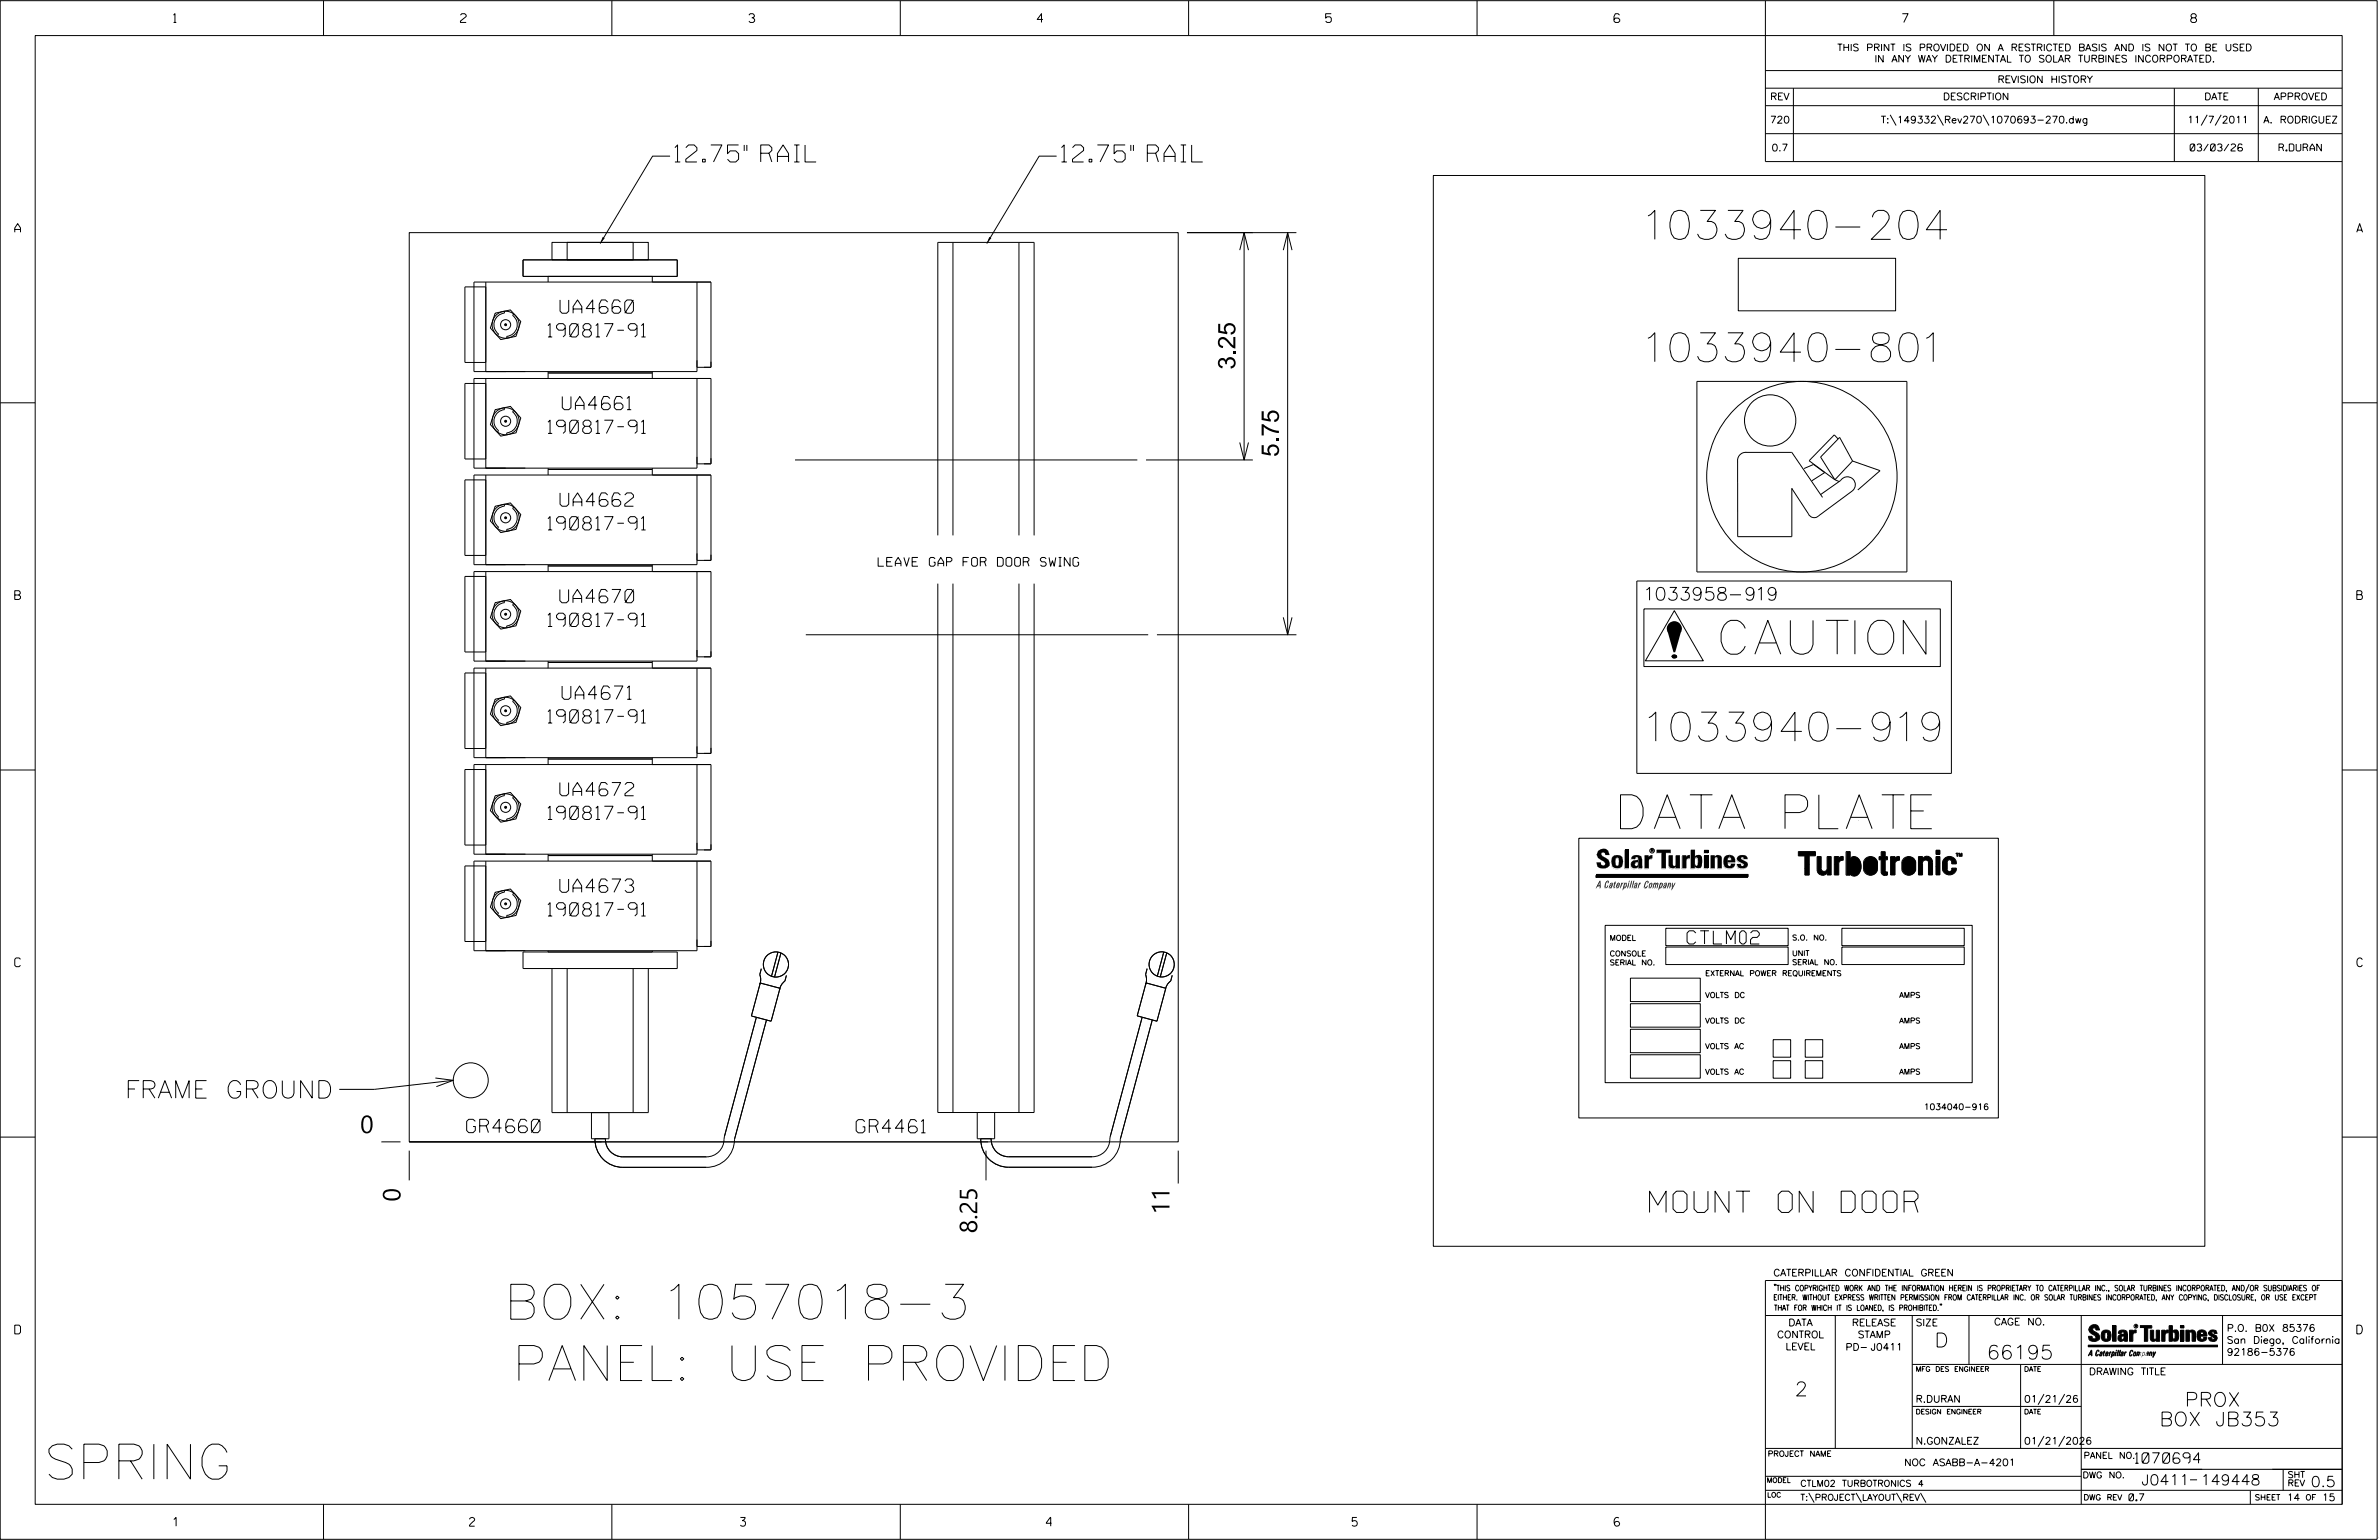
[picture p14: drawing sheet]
<svg xmlns="http://www.w3.org/2000/svg" width="864mm" height="559mm" viewBox="0 0 864 559" stroke-linecap="round" stroke-linejoin="round" font-family="sans-serif">
<defs><g id="words">
<g font-size="12.7">
<text x="183" y="478.7">BOX: 1057018-3</text>
<text x="186" y="500.9">PANEL: USE PROVIDED</text>
<text x="16" y="536.7">SPRING</text>
</g>
<g font-size="12.3">
<text x="624.8" y="237.4">CAUTION</text>
<text x="588.3" y="300.7">DATA PLATE</text>
</g>
<g font-size="10.5">
<text x="598.2" y="86.9">1033940-204</text>
<text x="598.2" y="131.3">1033940-801</text>
<text x="598.6" y="268.9">1033940-919</text>
</g>
<text font-size="7.7" x="598.8" y="439.9">MOUNT ON DOOR</text>
<g font-size="6.3">
<text x="448.5" y="134.1" transform="rotate(-90 448.5 134.1)">3.25</text>
<text x="464.3" y="165.8" transform="rotate(-90 464.3 165.8)">5.75</text>
<text x="45.4" y="398.5">FRAME GROUND</text>
<text x="130.7" y="411.2">0</text>
<text x="145.4" y="436" transform="rotate(-90 145.4 436)">0</text>
<text x="424.5" y="440.7" transform="rotate(-90 424.5 440.7)">11</text>
<text x="354.7" y="447.5" transform="rotate(-90 354.7 447.5)">8.25</text>
</g>
<g font-size="6.2">
<text x="245" y="58.8">12.75&quot; RAIL</text>
<text x="385.3" y="58.8">12.75&quot; RAIL</text>
</g>
<g font-size="5.1">
<text x="702.3" y="488.8">D</text>
<text x="721.2" y="493.2">66195</text>
<text x="651.5" y="506.5">2</text>
<text x="793.1" y="510.3">PROX</text>
<text x="781.2" y="517.4">BOX JB353</text>
</g>
<g font-size="4.8">
<text x="203.3" y="113.7">UA4660</text>
<text x="198.9" y="122.3">190817-91</text>
<text x="204.1" y="148.7">UA4661</text>
<text x="198.9" y="157.3">190817-91</text>
<text x="203.3" y="183.7">UA4662</text>
<text x="198.9" y="192.3">190817-91</text>
<text x="203.2" y="218.7">UA4670</text>
<text x="198.9" y="227.3">190817-91</text>
<text x="204.1" y="253.7">UA4671</text>
<text x="198.9" y="262.3">190817-91</text>
<text x="203.2" y="288.8">UA4672</text>
<text x="198.9" y="297.4">190817-91</text>
<text x="203.2" y="323.8">UA4673</text>
<text x="198.9" y="332.4">190817-91</text>
<text x="612.4" y="342.5">CTLM02</text>
<text x="169.4" y="411">GR4660</text>
<text x="310.8" y="411.1">GR4461</text>
</g>
<text font-size="4.7" x="597.7" y="217.8">1033958-919</text>
<g font-size="3.8">
<text x="775.1" y="531">1070694</text>
<text x="777.4" y="538.9">J0411</text>
<text x="798.8" y="538.9">149448</text>
<text x="838.8" y="539.5">0.5</text>
</g>
<g font-size="3.2">
<text x="63" y="8.2">1</text>
<text x="167.2" y="8.2">2</text>
<text x="271.8" y="8.2">3</text>
<text x="376.5" y="8.2">4</text>
<text x="481.2" y="8.2">5</text>
<text x="690.6" y="8.2">7</text>
<text x="795.3" y="8.2">8</text>
<text x="5.4" y="84.3">A</text>
<text x="855.5" y="84.3">A</text>
<text x="318.8" y="205.5">LEAVE GAP FOR DOOR SWING</text>
<text x="5.4" y="217.5">B</text>
<text x="855.6" y="217.5">B</text>
<text x="5.4" y="350.8">C</text>
<text x="855.6" y="350.8">C</text>
<text x="5.4" y="484">D</text>
<text x="855.6" y="484">D</text>
<text x="62.8" y="553.8">1</text>
<text x="170.4" y="553.8">2</text>
<text x="268.8" y="553.8">3</text>
<text x="379.8" y="553.8">4</text>
<text x="490.8" y="553.8">5</text>
<text x="585.9" y="553.8">6</text>
</g>
<g font-size="2.5">
<text x="666.9" y="18.5">THIS PRINT IS PROVIDED ON A RESTRICTED BASIS AND IS NOT TO BE USED</text>
<text x="680.5" y="22.6">IN ANY WAY DETRIMENTAL TO SOLAR TURBINES INCORPORATED.</text>
<text x="725.1" y="30">REVISION HISTORY</text>
<text x="642.6" y="36.3">REV</text>
<text x="705.3" y="36.3">DESCRIPTION</text>
<text x="800.2" y="36.3">DATE</text>
<text x="825.4" y="36.3">APPROVED</text>
<text x="642.5" y="44.7">720</text>
<text x="682.8" y="44.7">T:\149332\Rev270\1070693-270.dwg</text>
<text x="794" y="44.7">11/7/2011</text>
<text x="821.6" y="44.7">A. RODRIGUEZ</text>
<text x="643.1" y="54.8">0.7</text>
<text x="795.1" y="54.8">03/03/26</text>
<text x="827.3" y="54.8">R.DURAN</text>
<text x="643.8" y="463">CATERPILLAR CONFIDENTIAL GREEN</text>
<text x="645.1" y="485.5">CONTROL</text>
<text x="649.2" y="481.1">DATA</text>
<text x="672.3" y="481.1">RELEASE</text>
<text x="674.4" y="485.5">STAMP</text>
<text x="695.4" y="481.1">SIZE</text>
<text x="723.8" y="480.8">CAGE NO.</text>
<text x="808.4" y="483.1">P.O. B0X 85376</text>
<text x="648.2" y="489.8">LEVEL</text>
<text x="669.9" y="490">PD- J0411</text>
<text x="808.4" y="487.5">San Diego, California</text>
<text x="808.4" y="491.8">92186-5376</text>
<text x="758.3" y="498.9">DRAWING TITLE</text>
<text x="695.4" y="508.9">R.DURAN</text>
<text x="734.8" y="508.9">01/21/26</text>
<text x="695.4" y="524.1">N.GONZALEZ</text>
<text x="734.8" y="524.1">01/21/2026</text>
<text x="691.2" y="531.9">NOC ASABB-A-4201</text>
<text x="772.8" y="544.6">0.7</text>
<text x="830.2" y="544.6">14</text>
<text x="842.9" y="544.6">15</text>
</g>
<g font-size="2.3">
<text x="756.4" y="529.2">PANEL NO.</text>
<text x="653.5" y="539.4">CTLM02 TURBOTRONICS 4</text>
<text x="756" y="536.3">DWG NO.</text>
<text x="830.4" y="539.3">REV</text>
<text x="830.4" y="536.2">SHT</text>
<text x="653.5" y="544.5">T:\PROJECT\LAYOUT\REV\</text>
</g>
<text font-size="2.2" x="698.3" y="402.7">1034040-916</text>
<g font-size="2">
<text x="643.8" y="468.4">&quot;THIS COPYRIGHTED WORK AND THE INFORMATION HEREIN IS PROPRIETARY TO CATERPILLAR INC., SOLAR TURBINES INCORPORATED, AND/OR SUBSIDIARIES OF</text>
<text x="643.8" y="471.8">EITHER. WITHOUT EXPRESS WRITTEN PERMISSION FROM CATERPILLAR INC. OR SOLAR TURBINES INCORPORATED, ANY COPYING, DISCLOSURE, OR USE EXCEPT</text>
<text x="644" y="475.6">THAT FOR WHICH IT IS LOANED, IS PROHIBITED.&quot;</text>
<text x="641.7" y="528.5">PROJECT NAME</text>
<text x="756.3" y="544.3">DWG REV</text>
<text x="818.5" y="544.3">SHEET</text>
<text x="836.9" y="544.3">OF</text>
</g>
<g font-size="1.9">
<text x="584.3" y="341.3">MODEL</text>
<text x="650.5" y="341.2">S.O. NO.</text>
<text x="584.3" y="347">CONSOLE</text>
<text x="650.5" y="346.8">UNIT</text>
<text x="584.3" y="350.2">SERIAL NO.</text>
<text x="650.5" y="350.1">SERIAL NO.</text>
<text x="619" y="354.1">EXTERNAL POWER REQUIREMENTS</text>
<text x="619" y="362">VOLTS DC</text>
<text x="689.4" y="362">AMPS</text>
<text x="619" y="371.3">VOLTS DC</text>
<text x="689.4" y="371.3">AMPS</text>
<text x="619" y="380.6">VOLTS AC</text>
<text x="689.4" y="380.6">AMPS</text>
<text x="619" y="389.8">VOLTS AC</text>
<text x="689.4" y="389.8">AMPS</text>
</g>
<g font-size="1.8">
<text x="695.4" y="497.6">MFG DES ENGINEER</text>
<text x="734.8" y="497.6">DATE</text>
<text x="695.4" y="513.1">DESIGN ENGINEER</text>
<text x="734.8" y="513.1">DATE</text>
<text x="641.3" y="538">MODEL</text>
<text x="641.5" y="543.3">LOC</text>
</g>
<text font-size="1" x="599.2" y="309.1">R</text>
<text font-size=".9" x="775.1" y="481.7">R</text>
</g></defs>
<g fill="none" stroke="#000" stroke-width=".36">
<path d="M.1 .2h862.8v558.4h-862.8zM12.8 12.9h837.4v533h-837.4zM117.4 .2v12.7M222.1 .2v12.7M326.8 .2v12.7M431.5 .2v12.7M536.2 .2v12.7M587.9 5.5l-.5-.5h-1l-.5 1v1.7l.5 .4h1l.6-.4v-.6l-.6-.5h-1l-.5 .5M640.9 .2v58.4h209.3M745.6 .2v12.7M640.9 25.6h209.3M640.9 32h209.3"/>
<path d="M640.9 38.3h209.3M651 32v26.6M789.3 32v26.6M819.8 32v26.6M243.2 56.7h-6.3l-19 31.7M383.6 56.7h-6.4l-19 31.7M640.9 48.5h209.3M686.2 41.7l2.1 3.8M703.3 41.7l2.2 3.8M719.9 41.7l2.1 3.8M801.2 41.7l-2.2 3.8M806.3 41.7l-2.2 3.8"/>
<path d="M520.3 63.7h280.1v388.5h-280.1zM148.6 84.4h279.1v329.9h-279.1zM189.9 94.3h56v6h-56zM200.4 87.9h34.9v6.4h-34.9zM205.9 87.9h23.9v6.4h-23.9zM345.9 87.9v106.4M369.9 87.9v106.4M430.9 84.4h39.7M450 90.8l1.6-6.4 1.6 6.4M451.6 84.4v82.5M465.8 90.8l1.6-6.4 1.6 6.4M467.4 84.4v145.9"/>
<path d="M631 93.7h57.1v19.1h-57.1zM176.4 104.1h-7.6v27.4h7.6M176.4 102.3v32.5M179.7 113.6l5.6-1.1 3.8 4.2-1.8 5.3-5.5 1.2-3.8-4.2zM183.1 113v.6a4.3 4.3 0 0 0-3.6 3.1 4.3 4.3 0 0 0 1.5 4.5l-.4 .5M186.5 113.9l-.4 .5a4.3 4.3 0 0 1 1.5 4.6 4.3 4.3 0 0 1-3.7 3.1l.1 .6M199 100.3v2M236.8 100.3v2M253 102.3v32.5h-81v-32.5h86.1v31h-5.1M176.4 139.1h-7.6v27.4h7.6M176.4 137.3v32.6M199 134.8v2.5"/>
<path d="M199 135.3h37.8M236.8 134.8v2.5M253 137.3v32.6h-81v-32.6h86.1v31h-5.1M616 138.4h76.2v69.1h-76.2zM.1 146.2h12.7M179.7 148.7l5.6-1.2 3.8 4.2-1.8 5.4-5.5 1.2-3.8-4.2zM183.1 148v.6a4.3 4.3 0 0 0-3.6 3.1 4.3 4.3 0 0 0 1.5 4.5l-.4 .6M186.5 148.9l-.4 .6a4.3 4.3 0 0 1 1.5 4.5 4.3 4.3 0 0 1-3.7 3.1l.1 .6M667.2 159.3l-1.3-1.5-9.2 9.4 9.4 6.9M850.2 146.2h12.7M176.4 174.1h-7.6v27.4h7.6M176.4 172.4v32.5"/>
<path d="M199 169.9v2.5M199 170.4h37.8M236.8 169.9v2.5M253 172.4v32.5h-81v-32.5h86.1v30.9h-5.1M288.6 166.9h124.3M416 166.9h38.8M450 160.5l1.6 6.4 1.6-6.4M630.8 167.6v27.1h19.7l-.1-17.5 6.1 9.3a2.28 2.28 0 0 0 3.6 .7l12.3-9a2.87 2.87 0 0 0 .2-4.4 2.87 2.87 0 0 0-4.4 .5l-7.3 5.2M633.7 164.1h16.8l11.1 16.4M633.9 164.1a2.98 2.98 0 0 0-3.1 3.6M654.9 170l3.5-1.5 4 3-4.7 2.9M666.1 174.1l1.5 .6"/>
<path d="M672.5 167.3l-6.4 6.8M672.5 167.3l-4.7-8.6-6.9 7.1 5.2 8.3M672.5 167.3l10 3.5-8.1 7M179.7 183.7l5.6-1.2 3.8 4.2-1.8 5.4-5.5 1.2-3.8-4.2zM183.1 183v.7a4.3 4.3 0 0 0-3.6 3 4.3 4.3 0 0 0 1.5 4.6l-.4 .5M186.5 184l-.4 .5a4.2 4.2 0 0 1 1.5 4.5 4.2 4.2 0 0 1-3.7 3.1l.1 .7M340.4 194.3v-106.4h35v106.4M176.4 209.2h-7.6v27.4h7.6M176.4 207.4v32.5M179.7 218.7l5.6-1.2 3.8 4.2-1.8 5.4-5.5 1.2-3.8-4.2zM183.1 218v.7a4.2 4.2 0 0 0-3.6 3 4.2 4.2 0 0 0 1.5 4.6l-.4 .5M186.5 219l-.4 .5a4.2 4.2 0 0 1 1.5 4.6 4.2 4.2 0 0 1-3.7 3l.1 .7"/>
<path d="M199 204.9v2.5M199 205.4h37.8M236.8 204.9v2.5M253 207.4v32.5h-81v-32.5h86.1v30.9h-5.1M340.4 211.8v191.9h35v-191.9M345.9 211.8v191.9M369.9 211.8v191.9M594.2 210.8h114.2v69.8h-114.2zM199 239.9v2.5M236.8 239.9v2.5M292.5 230.3h124.3M420 230.3h50.6"/>
<path d="M465.8 224l1.6 6.3 1.6-6.3M596.8 220.9h107.6v21h-107.6zM606.9 237.9l.2 .2M607 238.2l.2 .3M607.1 238.5l.2 .3M607.2 237.7l.1 .2M607.2 237.9l.2 .3M607.3 238.3l.3 .3M607.4 237.6l-.6 .6M607.4 237.7l.3 .3M607.5 237.6l.1 .1M607.5 238.1l.3 .3"/>
<path d="M607.6 238.4l.3 .3M607.7 238.8l.1 .1M607.7 237.8l.3 .3M607.8 221.6l10.5 18.2h-21zM607.8 238.2l.3 .3M607.9 237.8l-.2-.2-.9 .7M608.1 237.9l.3 .3M608.1 237.6l-1 1M608.2 238.3l.3 .3M608.2 237.9l-.2-.3-1 .9M608.3 237.6l-1.1 1.1M608.3 238.7h.1"/>
<path d="M608.3 237.7l.3 .3M608.4 238.1l.3 .3M608.4 237.7l-1 1.1M608.5 238.4l.1 .1M608.6 237.8l-1 1-.2-.1M608.7 237.9l-1 1M608.7 238.2h.1M608.8 238.3l-.6 .5-.2-.3M608.8 238.1l-.8 .7M609.6 228.7l-3.4 2.2M176.4 244.2h-7.6v27.4h7.6M176.4 242.4v32.5"/>
<path d="M179.7 253.7l5.6-1.2 3.8 4.2-1.8 5.4-5.5 1.2-3.8-4.2zM183.1 253v.7a4.3 4.3 0 0 0-3.6 3.1 4.3 4.3 0 0 0 1.5 4.5l-.4 .5M186.5 254l-.4 .5a4.3 4.3 0 0 1 1.5 4.6 4.3 4.3 0 0 1-3.7 3l.1 .7M199 240.4h37.8M253 242.4v32.5h-81v-32.5h86.1v31h-5.1M.1 279.4h12.7M176.4 279.2h-7.6v27.4h7.6M176.4 277.4v32.6M199 274.9v2.5M199 275.4h37.8M236.8 274.9v2.5M253 277.4v32.6h-81v-32.6h86.1v31h-5.1"/>
<path d="M850.2 279.4h12.7M179.7 288.7l5.6-1.2 3.8 4.2-1.8 5.4-5.5 1.2-3.8-4.2zM183.1 288.1v.6a4.3 4.3 0 0 0-3.6 3.1 4.3 4.3 0 0 0 1.5 4.5l-.4 .6M186.5 289l-.4 .6a4.3 4.3 0 0 1 1.5 4.5 4.3 4.3 0 0 1-3.7 3.1l.1 .6M176.4 314.2h-7.6v27.4h7.6M176.4 312.5v32.5M199 310v2.5M199 310.4h37.8M236.8 310v2.5M253 312.5v32.5h-81v-32.5h86.1v30.9h-5.1M573.1 304.2h152.3v101.5h-152.3zM579.4 317.6h55v.8h-55z"/>
<path d="M579.5 317.3h55.1v.8h-55.1zM652.8 309h6.2v1.6h-2.2v6.9h-1.6v-6.9h-2.4zM656.8 313.7l-1.6 1.5M659.6 310.8h1.5v4.3a1.09 1.09 0 0 0 1.2 1.1 1.09 1.09 0 0 0 1-1.3v-4.1h1.4v6.7h-1.4v-1a1.92 1.92 0 0 1-2.3 1 1.92 1.92 0 0 1-1.4-2zM665.9 310.8h1.6v.6l.5-.5 1.1-.1v1.4h-.8l-.8 .9v4.4h-1.6zM669 310.8l-3.1 3.1M670.1 309h1.5v2.8a1.94 1.94 0 0 1 2.1-.9 1.94 1.94 0 0 1 1.5 1.6 4 4 0 0 1-1.7 5.4l-1.3-.2-.6-.6v.5h-1.5zM672.2 312.6a1.21 1.21 0 0 1 1.5 0 1.21 1.21 0 0 1 .4 1.4 1.82 1.82 0 0 1-1.4 2.5 2.79 2.79 0 0 1-.5-3.9zM677.1 311.6a2.61 2.61 0 0 1 4.4 1.1v2.9a2.6 2.6 0 0 1-2.5 2 2.6 2.6 0 0 1-2.5-2v-2.9zM678.5 312.2l.8-.2 .5 .4v3.2a.81 .81 0 0 1-.8 .8 .81 .81 0 0 1-.8-.8v-2.9zM679.8 315.6h.1M682.9 309h1.5v1.8h.8v1.2h-.8v4l.2 .4h.6v1.1a1.52 1.52 0 0 1-2.3-1.2v-4.3h-.8v-1.2h.8z"/>
<path d="M686.3 310.8h1.6v.6l.9-.6h.7v1.4l-1.1 .3-.5 .6v4.4h-1.6zM691 311.6a2.63 2.63 0 0 1 4.4 1.1v2.9a2.6 2.6 0 0 1-2.5 2 2.6 2.6 0 0 1-2.5-2v-2.9zM693.7 312.7a.79 .79 0 0 0-.8-.7 .79 .79 0 0 0-.8 .7v2.9a.79 .79 0 0 0 .8 .8 .79 .79 0 0 0 .8-.8M693.7 315.6h.1M693.7 312.7v.1M693.7 312.8v2.8M696.4 310.8h1.5v.9a1.93 1.93 0 0 1 2.3-.9 1.93 1.93 0 0 1 1.3 2.1v4.6h-1.4v-4.7a1.13 1.13 0 0 0-1.4-.7 1.13 1.13 0 0 0-.8 1.3v4.1h-1.5zM701.5 312.8h.1M702.8 310.8h1.4v6.7h-1.4zM702.8 308.5h1.4v1.5h-1.4zM704.2 313.1l-1.4 1.4M705.2 315.7h.1"/>
<path d="M705.8 311.6a2.53 2.53 0 0 1 2.8-.6 2.53 2.53 0 0 1 1.6 2.5h-1.7v-.7a.81 .81 0 0 0-.8-.8 .81 .81 0 0 0-.8 .8v2.7a.81 .81 0 0 0 .8 .8 .81 .81 0 0 0 .8-.8v-.5h1.7a2.56 2.56 0 0 1-2.2 2.5 2.56 2.56 0 0 1-2.8-1.8v-3zM707.3 317.5h.1M707.7 317.5h.1M708.5 315.6h.1M710 309.6h1v.2h-.4v1h-.2v-1h-.4zM711.1 309.6h.3l.3 .9 .2-.9h.4v1.2h-.3v-1l-.2 1h-.2l-.3-1v1h-.2zM179.7 323.8l5.6-1.2 3.8 4.2-1.8 5.4-5.5 1.1-3.8-4.2zM183.1 323.1v.6a4.2 4.2 0 0 0-3.6 3.1 4.2 4.2 0 0 0 1.5 4.5l-.4 .6M186.5 324.1l-.4 .5a4.2 4.2 0 0 1 1.5 4.5 4.2 4.2 0 0 1-3.7 3.1l.1 .6M582.7 335.8h133.2v57.1h-133.2zM604.7 336.8h44.4v6.3h-44.4zM668.6 336.8h44.4v6.3h-44.4z"/>
<path d="M189.9 345.4h56v6h-56zM199 345v.4M200.4 351.4v52.3h34.9v-52.3M205.9 351.4v52.3M229.8 351.4v52.3M236.8 345v.4M276 356.7l7.1 1.9-3.2 12-7.1-1.9zM276.4 351.5l-.6 2.2 .4 1.7-.4 1.8M282.4 345.5l-2.3 8.7M283.5 345.8l-2.3 8.7M285.5 353.9l-.6 2.1-1.2 1.4-.7 1.7M416 356.7l7.2 1.9-3.2 12-7.2-2z"/>
<path d="M416.4 351.5l-.5 2.1 .3 1.8-.3 1.8M422.5 345.5l-2.4 8.7M423.5 345.8l-2.3 8.7M425.5 353.9l-.5 2.1-1.3 1.3-.6 1.8M591.9 354.9h25.3v8.5h-25.3zM604.7 343.6h44.4v6.4h-44.4zM668.6 343.6h44.4v6.4h-44.4zM274.6 369.1l-11.6 43.3a6.7 6.7 0 0 1-6.5 7.4h-30.4a6.3 6.3 0 0 1-6.3-6.6M278.2 370.1l-11.6 43.3a10.1 10.1 0 0 1-10.1 10.2h-30.4a10.1 10.1 0 0 1-10.1-10.4M414.6 369.1l-11.6 43.3a6.7 6.7 0 0 1-6.5 7.3h-30.4a6.3 6.3 0 0 1-6.3-6.5M418.3 370.1l-11.6 43.3a10.1 10.1 0 0 1-10.2 10.1h-30.4a10.1 10.1 0 0 1-10.1-10.3M591.9 373.5h25.3v8.5h-25.3z"/>
<path d="M591.9 364.2h25.3v8.5h-25.3zM643.7 377.3h6.3v6.3h-6.3zM655.3 377.3h6.4v6.3h-6.4zM158 391.2l6.5 .8-6.1 2.3M164.5 392l-28.6 3.3h-12.7M591.9 382.7h25.3v8.5h-25.3zM643.7 384.9h6.3v6.3h-6.3zM655.3 384.9h6.4v6.3h-6.4zM.1 412.6h12.7M138.4 414.3h7M148.6 414.3h210.1M148.6 417.5v10.8"/>
<path d="M214.7 403.7v9.5h6.4v-9.5M354.8 403.7v9.5h6.3v-9.5M357.9 417.5v10.8M427.7 417.5v11.9M850.2 412.6h12.7M640.9 477.3h209.3M644.2 466.1l-.1 .4M644.7 466.1l-.2 .4M666.2 477.3v48.3M694.2 477.3v48.3M704.4 473.3l-.1 .4M704.8 473.3l-.1 .4"/>
<path d="M714.8 477.3v17.8M755.5 477.3v68.6M806.8 477.3v17.8M816.5 466l-1.4 3.1M850.2 464.6h-209.3v94M850.2 464.8v81.1M694.2 495.1h156M733.5 495.1v30.5M758.6 481.4a2.02 2.02 0 0 1 3.1-.1l.5 1.3h-1.3l-.2-.6-.4-.2-.6 .1-.1 .4 .4 .7a2.46 2.46 0 0 1 2.2 2.9 2.83 2.83 0 0 1-3.8 .3l-.3-1.3h1.3l.2 .7 .6 .3 .5-.2 .2-.5-.4-.6-1.9-1.2-.4-.9zM759.2 491.3h-.7l.7-1.2v1.9h.2l-.1-2.1-1.3 2.1 .5-.5h.7M761.3 490l.3-.2 .4 .3-.1 .3-.3-.4-.4 .3-.3 1.6h.4l.4-.5-.3 .6-.4 .1-.3-.4zM762.6 490.6l.5-.1-.1 1.4h-.9a.74 .74 0 0 1 .9-.8l-.3 .7-.5 .1 .2-.5 .6-.2v-.5l-.7 .2z"/>
<path d="M763 483.2a2.17 2.17 0 0 1 3.1 0l.3 1.4-.3 1.5a2.17 2.17 0 0 1-3.1 0l-.3-1.5zM763.6 490.5l.4-.4 .2 .6h-.3l-.3 .9 .2 .4-.3-.1zM764.1 483.7l.5-.4 .4 .3v2.2l-.4 .2-.5-.2zM764.6 491.1l.6 .2v-.7l-.4-.1-.4 .6-.1 .8h.6M764.6 491.1l-.1 .8h.4M764.6 482.6v.8M764.8 490.7l.4 .1v.3h-.6zM765 491.5l-.1 .4zM766 490.5l-.5 1.5zM766 490.8l.4-.3-.4 .4M766.9 481h1.3v5.7h-1.3zM767 490.8l.5 .1-.3 .8-.4 .2z"/>
<path d="M767.3 490.5h-.5l-.5 2M767.3 490.5a.8 .8 0 0 1 .2 1 .8 .8 0 0 1-.9 .4l-.1 .6M767.3 490.5l-.1 .2M768.1 490.5l-.4 1.5zM768.2 489.9h.3l-.1 .2h-.2zM769 489.9l-.5 2.1zM769.7 489.9l-.6 2.1zM770.1 491.4l.5-.3-.5 .8zM770.4 491.9h.1M770.6 491.1l.1-.4-.7 .2 .1-.3 .6-.1 .2 .3-.5 1.1M770.6 491.1a.74 .74 0 0 0-.8 .8h.6M771 484.8h-.7l-.3 .6 .4 .7 .5-.3 .1-2.4h-.8l-.1 .4h-1.2a1.71 1.71 0 0 1 1.8-1.3 1.71 1.71 0 0 1 1.6 1.4v2.8h-1.1l-.1-.6"/>
<path d="M771 484.2l-1.5 .1a1.41 1.41 0 0 0 0 2.4l.5 .1 1.1-.7M771.2 486.1h-.1M771.4 490.5l.1 .3 .4-.3-.9 1.5zM771.5 490.8h.1M773 482.7h1.2v.5l.5-.5 .7-.1v1h-.6l-.5 .4-.1 2.7h-1.2zM773.3 490.3l.6-.4 .4 .2-.1 .4-.3-.4a1.28 1.28 0 0 0-.5 1.8l.6-.4-.1 .4-.8 .1zM774.7 490.8l.5-.3a.88 .88 0 0 1 .2 .9 .88 .88 0 0 1-.7 .7l-.2-.2zM774.8 490.9h.5l-.3 1h-.3l-.2-.2zM775.2 490.5l-.1 .2M776.8 481h4.3v.9h-1.5v4.8h-1.3M776.8 490.6l-.8 .2v-.3l-.4 1.5 .8-1.3v1.3l.3-1.2M779.3 491.1h.4"/>
<path d="M779.6 490.5h.3l-.3 1.4M779.6 490.7h.2l-.1 .4M779.7 491.1l-.1 .4M779.7 491.1l-.4 .2M780.1 492l.4-1.5 .1 .3 .3-.3 .3 .2-.3 1.3v-1.3l-.7 1.3M780.6 482.7h1.2v2.7l.1 .4 .4 .3 .4-.7v-2.7h1.2l.1 4h-1.3v-.5l-1.1 .6-.7-.3-.3-.7zM781.6 492.5l1-2-.8 1.3-.2-1.3-.2 2M784.7 482.7h1.2v.5l.5-.5 .7-.1v1h-.5l-.6 .4-.1 2.7h-1.2zM787.4 481h1.2v2a1.4 1.4 0 0 1 2.2 .2l.1 1.4-.4 1.9-1.5 .1-.4-.5v-1l.5 .9 .5-.3v-2.1l-.5-.4-.5 .7v2.8h-1.2zM791.5 482.7h1.3v4h-1.3zM791.5 481h1.3v.9h-1.3zM793.5 482.7h1.3v.4l.7-.5 1.1 .2 .4 .6v3.3h-1.2l-.3-3.4-.7 .2v3.2h-1.3z"/>
<path d="M794.8 483.1h.1M797.7 483.2a1.92 1.92 0 0 1 2.4-.5 1.92 1.92 0 0 1 1 2.1h-2.3v.8l.6 .5 .5-.3v-.5h1.2a1.83 1.83 0 0 1-2.1 1.4 1.83 1.83 0 0 1-1.5-2.1zM798.8 484.2v.6M799.1 483.4h.6l.2 .8h-1.1zM804.6 482.9a1.84 1.84 0 0 0-2.9 .8 3.3 3.3 0 0 0 2.2 1.9l-.5 .5-.4-.3-.1-.4h-1.2l.1 .6a1.92 1.92 0 0 0 2.9 .4M804.9 483.8h-1.2l-.2-.6-.5 .1-.1 .3 .1 .3 1.8 .9M805.1 488.1h-47.1v.6h47.1M694.2 510.3h61.3M742 505.8l-2.2 3.9M749.5 505.8l-2.2 3.9M640.9 525.6h209.2M640.9 535.7h114.6"/>
<path d="M742 521.1l-2.2 3.8M749.5 521.1l-2.2 3.8M755.5 533.2h94.7M795 537h2.6M828.8 533.2v7.6M117.4 545.9v12.7M222.1 545.9v12.7M326.8 545.9v12.7M431.5 545.9v12.7M536.2 545.9v12.7M640.9 540.8h209.3M656.6 541.7l2 3.5"/>
<path d="M673.8 541.7l1.9 3.5M688.4 541.7l2 3.5M697.2 541.7l1.9 3.5M816.9 541v4.9"/>
<circle cx="183.5" cy="117.8" r="1.84"/>
<circle cx="183.5" cy="117.8" r=".36"/>
<circle cx="183.5" cy="117.8" r="4.9"/>
<circle cx="183.5" cy="152.9" r=".36"/>
<circle cx="183.5" cy="152.9" r="4.9"/>
<circle cx="183.6" cy="152.9" r="1.83"/>
<circle cx="642.6" cy="152.6" r="9.3"/>
<circle cx="654.1" cy="173" r="34.6"/>
<circle cx="183.5" cy="187.9" r="4.9"/>
<circle cx="183.5" cy="187.9" r=".36"/>
<circle cx="183.6" cy="187.9" r="1.83"/>
<circle cx="183.5" cy="222.9" r="4.9"/>
<circle cx="183.5" cy="222.9" r=".36"/>
<circle cx="183.6" cy="222.9" r="1.83"/>
<circle cx="183.5" cy="257.9" r="1.84"/>
<circle cx="183.5" cy="257.9" r=".36"/>
<circle cx="183.5" cy="257.9" r="4.9"/>
<circle cx="183.5" cy="292.9" r=".36"/>
<circle cx="183.5" cy="292.9" r="1.84"/>
<circle cx="183.5" cy="292.9" r="4.9"/>
<circle cx="599.7" cy="308.7" r=".84"/>
<circle cx="183.5" cy="328" r="4.9"/>
<circle cx="183.5" cy="328" r=".36"/>
<circle cx="183.6" cy="328" r="1.83"/>
<circle cx="281.7" cy="350" r="4.6"/>
<circle cx="421.7" cy="349.9" r="4.6"/>
<circle cx="170.9" cy="392" r="6.4"/>
<circle cx="775.4" cy="481.2" r=".69"/>
</g>
<g fill="#000">
<path d="M218.8 86l.7 .4-1.6 2zM359.1 86l.8 .4-1.7 2zM579.5 317.3h55v.8h-55zM589.8 308.4h1.5v6.6h-1.5zM591.4 319.6h.2l-.1 .3h-.2zM592.3 319.6l-.7 2.5zM593.1 319.6l-.7 2.5zM615.1 311.1l-.1 1zM615.3 310.7l-.1 1.1zM618.7 310.3h1.4v4.7h-1.4zM618.7 308.4h1.4v1h-1.4zM702.8 310.8h1.4v6.7h-1.4z"/>
<path d="M702.8 308.5h1.4v1.5h-1.4zM591.2 320.4l-.4 1.7zM768.1 490.5l-.4 1.5zM768.2 489.9h.3l-.1 .2h-.2zM769 489.9l-.5 2.1zM769.7 489.9l-.6 2.1zM791.5 481h1.3v.9h-1.3zM791.5 482.7h1.3v4h-1.3zM758 488.1h47.1v.6h-47.1z"/>
<path d="M605.8 226.3a2.73 2.73 0 0 1 3.6-.4 2.73 2.73 0 0 1 .7 3.7l-2 7.1h-.6l-2-7.1a2.68 2.68 0 0 1 .3-3.3z" fill-rule="evenodd"/>
<path d="M579.2 317.6l.1 .8h55v-.7l-55-.1h55.1v.8h-55.2z" fill-rule="evenodd"/>
<path d="M579.4 317.3l.1 .8h55v-.7l-55.1-.1h55.2v.8h-55.2z" fill-rule="evenodd"/>
<path d="M580.6 319.9h.2l.1 2.5h-.3v-.6h-.8l-.3 .6h-.3l1.4-2.5-1.3 2.4 .5-.6h.9l.1 .6v-2.3z" fill-rule="evenodd"/>
<path d="M580.7 319.6l-1.2 2.4 .4-.6h.9l.2 .6v-2.4h-.3h.3v2.5h-.2v-.6h-.8l-.4 .6h-.2z" fill-rule="evenodd"/>
<path d="M580.7 319.6l-1.3 2.5 .6-.7h.8v.7h.2v-2.5zM580.8 319.8v1.4h-.7z" fill-rule="evenodd"/>
<path d="M580.1 308.8a2.51 2.51 0 0 1 3.7-.1l.5 1.5h-1.5l-.2-.6-.6-.4-.6 .2-.2 .6 .5 .7 2.2 1.3 .4 1.2a2.06 2.06 0 0 1-2.6 1.9l-1-.1-.8-.5-.4-1.6h1.6l.1 .9 .8 .3 .6-.2 .2-.6-.5-.7-2.2-1.3-.5-1.2z" fill-rule="evenodd"/>
<path d="M580.1 308.8a2.52 2.52 0 0 1 3.7-.1l.5 1.6h-1.6l-.1-.7-.6-.3-.6 .2-.2 .5 .5 .7 2.2 1.3 .4 1.2-.5-1.2-2.1-1.3-.5-.7 .2-.6 .6-.2 .6 .3 .2 .7h1.4l-.4-1.4a2.41 2.41 0 0 0-2.5-.7 2.41 2.41 0 0 0-1.7 2l.5 1.2 2.2 1.3 .5 .7-.2 .6-.6 .2-.8-.3-.1-.8h-1.5l.3 1.4a3.4 3.4 0 0 0 4.3-.3l.2-.9a2.07 2.07 0 0 1-2.7 1.9l-1-.1-.8-.5-.4-1.6h1.6l.1 .9 .8 .3 .5-.2 .3-.5-.5-.8-2.2-1.3-.5-1.2z" fill-rule="evenodd"/>
<path d="M586.9 310.6l1 .1 .8 .6 .4 1.6-.4 1.8-.8 .6-1 .1 1-.2 .7-.5 .4-1.8-.3-1.6-.8-.5-1-.2v.8l.6 .3 .1 1.1-.2 1.5-.5 .3 .5-.4 .2-1.4-.2-1-.5-.4z" fill-rule="evenodd"/>
<path d="M585.1 311.3l.8-.6 1.1-.1v.8l-.6 .4-.2 1 .2 1.4 .5 .4-.5-.3-.2-1.5 .1-1.1 .6-.3v-.8l-1 .2-.7 .5-.4 1.6 .4 1.8 .7 .5 1 .2-1-.1-.8-.6-.3-1.8z" fill-rule="evenodd"/>
<path d="M585.3 311l.7-.6 1.1-.1v.8l-.6 .4-.1 1 .1 1.4 .6 .4 .5-.4 .1-1.4-.1-1-.5-.4v-.8l1 .1 .8 .6 .3 1.6-.4 1.8a2.66 2.66 0 0 1-3.5 0l-.4-1.8z" fill-rule="evenodd"/>
<path d="M587 310.2l1.1 .2 .8 .5 .3 1.7-.3 1.8-.8 .6-1 .1 .9-.2 .8-.5 .4-1.8-.4-1.6-.7-.6-1-.1v.8l.6 .3 .1 1.1-.2 1.4-.5 .4 .5-.4 .1-1.4-.1-1-.6-.4z" fill-rule="evenodd"/>
<path d="M585.3 310.9l.7-.5 1.1-.2v.9l-.6 .4-.1 1 .2 1.4 .5 .4-.6-.4-.1-1.4 .1-1.1 .6-.3v-.8l-1.1 .1-.7 .6-.3 1.6 .3 1.8 .8 .5 1 .2-1-.1-.8-.6-.4-1.8z" fill-rule="evenodd"/>
<path d="M589.7 308.6h1.4v6.7h-1.5v-6.6l.1 6.6h1.4v-6.6z" fill-rule="evenodd"/>
<path d="M589.8 308.3h1.5v6.7h-1.5v-6.6l.1 6.6h1.4v-6.6z" fill-rule="evenodd"/>
<path d="M591.4 319.6h.2v.3l-.2-.3 .1 .3h-.2z" fill-rule="evenodd"/>
<path d="M592.2 312.8l.7-.6 1.8-.2v.7l-.9 .2-.4 .6 .1 .5 .5 .3 .6-.3 .1-.5 .1 .9a1.46 1.46 0 0 1-1.7 .6 1.46 1.46 0 0 1-1-1.4z" fill-rule="evenodd"/>
<path d="M592 313.2l.7-.7 1.9-.2v.8l-.9 .1-.4 .7 .1 .5 .4 .2 .6-.3 .1-.5-.1 .6-.6 .2-.5-.2-.1-.5 .4-.7 1-.1v-.7l-1.8 .2a1.58 1.58 0 0 0-.2 2.7l1.5-.1 .6-.6a1.53 1.53 0 0 1-1.7 .8 1.53 1.53 0 0 1-1.1-1.5z" fill-rule="evenodd"/>
<path d="M592.6 310.9a3.2 3.2 0 0 1 3 .1l.3 1.1 .1 3.2h-1.4l-.1-3 .2 3h1.3l-.1-3.2a2.02 2.02 0 0 0-2.7-1.4l-1 .6-.1 .7h1.3l.1-.5 .5-.2 .5 .2 .1 .8-.2-.8-.4-.2-.5 .2-.1 .5h-1.4l.1-.7z" fill-rule="evenodd"/>
<path d="M592.7 310.6a3.3 3.3 0 0 1 3.1 .1l.3 1.1 .1 3.2h-1.3v-2.6l-.3-1.2-.5-.2-.4 .2-.1 .5h-1.4z" fill-rule="evenodd"/>
<path d="M592.7 310.6a3.3 3.3 0 0 1 3.1 .1l.3 1.1 .1 3.2h-1.4l-.1-3 .2 3h1.2v-3.2l-.4-1.1a2.09 2.09 0 0 0-3.5 1h1.4l.1-.5 .4-.2 .5 .2 .1 .8-.1-.8-.5-.2-.4 .2-.1 .5h-1.4z" fill-rule="evenodd"/>
<path d="M592.1 312.8l.8-.6 1.9-.2-.1 .8-.9 .1-.4 .6 .1 .5 .5 .3 .5-.3 .2-.6-.1 .6-.6 .3-.5-.3-.1-.5 .4-.7 .9-.1 .1-.6-1.9 .1a1.61 1.61 0 0 0-.5 2.4 1.63 1.63 0 0 0 2.5-.3 1.61 1.61 0 0 1-2.8 0z" fill-rule="evenodd"/>
<path d="M596.9 310.7h1.4v.6l.5-.6 .9-.1v1.1l-1.2 .4-.1 3.2h-1.5v-4.6v4.6h1.4l.2-3.3 1.1-.3v-1.1l-.7 .2-.6 .5-.1-.6z" fill-rule="evenodd"/>
<path d="M597 310.3h1.5v.6l.5-.5 .8-.1v1.1l-1.1 .3-.2 3.3h-1.5z" fill-rule="evenodd"/>
<path d="M597 310.3l.1 4.7h1.4l.2-3.3 1.1-.3v-1.1l-.8 .1-.5 .6-.1-.6-1.4-.1h1.5v.6l.5-.5 .8-.2v1.2l-1.1 .3-.2 3.3h-1.5z" fill-rule="evenodd"/>
<path d="M597.6 319.7h.6l.2 .6-.4-.5a1.77 1.77 0 0 0-.6 2.2l.7-.6-.4 .6h-.7a2.59 2.59 0 0 1 .6-2.3z" fill-rule="evenodd"/>
<path d="M601.2 308.6h5.1v1.2h-1.7v5.5h-1.6v-5.5h-1.8v-1.1l.1 1.1h1.7v5.5h1.5v-5.5h1.8v-1.1z" fill-rule="evenodd"/>
<path d="M601.4 308.3h5.1v1.2h-1.7v5.5h-1.7v-5.5h-1.7v-1.1l.1 1h1.7v5.6h1.5v-5.6h1.7v-1z" fill-rule="evenodd"/>
<path d="M601.4 308.4h5.1v1.1h-1.8v5.5h-1.6v-5.5h-1.7z" fill-rule="evenodd"/>
<path d="M605.8 310.3h1.4v3.2l.1 .6 .5 .2 .5-.2v-3.8h1.5v4.7h-1.5v-.5l-1.2 .6-.9-.3-.4-.7z" fill-rule="evenodd"/>
<path d="M605.6 310.7h1.5v3.2l.1 .5 .4 .2 .4-.2 .2-.5v-3.2h1.5v4.6h-1.5h1.5l-.1-4.6h-1.4v3.2l-.1 .5-.5 .2-.4-.2-.1-.5v-3.2h-1.5v3.7l.4 .7a1.7 1.7 0 0 0 2.2-.3v.5v-.4l-.5 .4-1.7-.1-.4-.8z" fill-rule="evenodd"/>
<path d="M605.8 310.3h1.5v3.2l.1 .6 .4 .2 .4-.2 .1-.6v-3.2h1.5l.1 4.7h-1.6h1.5v-4.6h-1.4v3.2l-.1 .5-.5 .2-.5-.2-.1-.5v-3.2h-1.4v3.7l.4 .7a1.62 1.62 0 0 0 2.2-.3v.5l-.1-.5-.5 .5-.7 .1-.9-.2-.4-.8z" fill-rule="evenodd"/>
<path d="M610.5 310.7h1.4v.6l.6-.6 .8-.1v1.1l-1 .3-.2 .3-.1 3h-1.5v-4.6l.1 4.6h1.4v-2.5a1.03 1.03 0 0 1 1.3-1.1v-1.1l-.8 .2-.6 .5v-.6z" fill-rule="evenodd"/>
<path d="M610.7 310.3h1.4v.6l.5-.5 .8-.1v1.1a.99 .99 0 0 0-1.3 1.1v2.5h-1.4z" fill-rule="evenodd"/>
<path d="M610.7 310.3v4.7h1.4v-2.5a1 1 0 0 1 1.3-1.1v-1.1l-.7 .1-.6 .6-.1-.6-1.3-.1h1.4v.6l.5-.5 .9-.2v1.2l-1 .3-.3 .3v3h-1.5z" fill-rule="evenodd"/>
<path d="M613.6 308.6h1.5v3.4v-3.3h-1.4v6.6h1.3l.1-3.3v3.3h-1.5z" fill-rule="evenodd"/>
<path d="M615.2 311.5l.5-.2 .5 .4v2.5l-.5 .4-.5-.3-.2-.7 .7 .9 .4-.4 .1-2.3-.6-.4-.4 .2-.1 .5z" fill-rule="evenodd"/>
<path d="M615.1 311.1a1.63 1.63 0 0 1 2.6 .1l.1 1.7-.2 1.6-.3 .7a1.78 1.78 0 0 1-2.3-.4l.1-1.2v1.1l.5 .5h1.6l.4-.7v-3.2a1.65 1.65 0 0 0-2.5-.2z" fill-rule="evenodd"/>
<path d="M613.8 308.4h1.5l-.1 6.6h-1.4z" fill-rule="evenodd"/>
<path d="M613.8 308.3h1.5v3.4l-.1-3.3h-1.3v6.6h1.3l.1-3.3-.1 3.3h-1.4z" fill-rule="evenodd"/>
<path d="M615.4 311.2l.4-.2 .6 .4-.1 2.5-.5 .4-.4-.3-.2-.7 .6 .9 .5-.4v-2.3l-.5-.5-.6 .8z" fill-rule="evenodd"/>
<path d="M615.3 310.7a1.63 1.63 0 0 1 2.5 .2v3.3l-.4 .7a1.69 1.69 0 0 1-2.2-.4v-1.2v1.1l.5 .5h1.7l.3-.7 .2-1.6-.1-1.7a1.55 1.55 0 0 0-2.5-.1z" fill-rule="evenodd"/>
<path d="M615.3 310.8a1.65 1.65 0 0 1 2.5 .1l-.1 3.3-.3 .7-1 .1-1.2-.6v-1.1l.6 1 .5-.4 .1-1.3v-1.1l-.6-.5-.4 .2-.2 .6z" fill-rule="evenodd"/>
<path d="M618.5 308.6h1.5v1.1h-1.5v-1v1h1.4v-1z" fill-rule="evenodd"/>
<path d="M618.7 308.3h1.5v1.1h-1.5v-1v1h1.4v-1z" fill-rule="evenodd"/>
<path d="M618.5 310.7h1.5h-1.5v4.6h1.4l.1-4.6v4.6h-1.5z" fill-rule="evenodd"/>
<path d="M618.7 310.3h1.4l-1.4 .1v4.6h1.4l.1-4.7v4.7h-1.5z" fill-rule="evenodd"/>
<path d="M621 310.3h1.5v.5a1.46 1.46 0 0 1 2.5 .5v3.7h-1.4l-.1-3.7a.6 .6 0 0 0-1 0v3.7h-1.5z" fill-rule="evenodd"/>
<path d="M620.8 310.7h1.5h-1.4v4.6h1.4v-3.7a.63 .63 0 0 1 1.1 0v3.7h1.4v-3.7a1.49 1.49 0 0 0-2.5-.4v-.5v.4l1.3-.5a1.17 1.17 0 0 1 1.3 1v3.7h-1.5l-.1-3.6a.57 .57 0 0 0-1 0v3.6h-1.5z" fill-rule="evenodd"/>
<path d="M621 310.3h1.5l-1.5 .1v4.6h1.4l.1-3.7 .8-.3 .3 .8v3.2h1.4v-3.7a1.51 1.51 0 0 0-2.6-.5v-.5l.1 .5a1.48 1.48 0 0 1 2.6 .5v3.7h-1.6v-3.2l-.2-.7-.8 .3v3.6h-1.5z" fill-rule="evenodd"/>
<path d="M626 311l.7-.6 1.1-.2v.8l-.6 .5-.1 .6 .3 2h.9l.1-.7h1.5a2.25 2.25 0 0 1-3 1.5 2.25 2.25 0 0 1-1.1-3.2z" fill-rule="evenodd"/>
<path d="M627.6 310.5l.1 .9 .6 .3 .1 .8h-1.4v.7h2.7a2.12 2.12 0 0 0-2.1-2.7 2.12 2.12 0 0 1 2.1 2.7h-2.8v-.8l1.4 .1-.1-.7-.6-.4z" fill-rule="evenodd"/>
<path d="M625.8 311.3l.8-.6 1-.2-.5 .1a1.89 1.89 0 0 0-1.6 2.3 2.12 2.12 0 0 0 1.7 2.5 2.12 2.12 0 0 0 2.5-1.6h-1.4l-.2 .7-.4 .1-.7-.5v-2.3l.6-.4v-.9l.1 .9-.6 .4-.1 .7 .3 1.9h.8l.1-.7h1.5a2.28 2.28 0 0 1-3 1.6 2.28 2.28 0 0 1-1.2-3.2z" fill-rule="evenodd"/>
<path d="M626 310.9l.7-.6 1.1-.1a2.23 2.23 0 0 0-2.1 3.2 2.12 2.12 0 0 0 2.1 1.7 2.12 2.12 0 0 0 2-1.7h-1.4l-.1 .7-.4 .2-.7-.5v-2.4l.6-.4v-.8v.9l-.6 .4-.1 .6 .4 2h.7l.2-.7h1.5a2.28 2.28 0 0 1-3 1.6 2.28 2.28 0 0 1-1.2-3.3z" fill-rule="evenodd"/>
<path d="M627.7 310.2l.1 .8 .6 .4 .1 .8h-1.4v.6h2.7a2.07 2.07 0 0 0-2.1-2.6 2.12 2.12 0 0 1 2.2 2.7h-2.8v-.8h1.4l-.1-.6-.6-.4z" fill-rule="evenodd"/>
<path d="M627.8 310.2a2.06 2.06 0 0 1 2.1 2.7h-2.8v-.8l1.4 .1-.1-.8a.85 .85 0 0 1-.6-1.2z" fill-rule="evenodd"/>
<path d="M630.6 311.3a2.47 2.47 0 0 1 3.6 .1l.1 .6h-1.5l-.3-.6-.6 .1-.1 .3 2.4 1.7a1.42 1.42 0 0 1-1.5 1.9h-1.1a1.41 1.41 0 0 1-1.2-1.6l.1 .7a2.16 2.16 0 0 0 3.8-.5l-.4-.8-2.1-1.4 .1-.4 .5-.1 .3 .1 .1 .6h1.4a2.04 2.04 0 0 0-1.6-1.5 2.04 2.04 0 0 0-2 .8l-.1 1.1 2.3 1.4v.7l-.8 .1-.2-.7h-1.5l1.5-.1 .1 .6 .5 .2 .5-.5-2.5-1.6z" fill-rule="evenodd"/>
<path d="M630.7 310.9a2.43 2.43 0 0 1 3.6 .2l.1 .6h-1.4l-.3-.7-.6 .2-.1 .3 2.1 1.3a1.36 1.36 0 0 1 .2 1.6 1.36 1.36 0 0 1-1.4 .7h-1.1a1.45 1.45 0 0 1-1.2-1.6l.1 .7a2.16 2.16 0 0 0 3.8-.5l-.5-.8-2.1-1.4 .2-.4 .4-.1 .3 .1 .2 .5h1.4a2.06 2.06 0 0 0-3.6-.6l-.1 1.1 2.3 1.4v.7l-.8 .1-.3-.8h-1.4h1.5v.5l.6 .3 .5-.5-2.5-1.7-.1-.5z" fill-rule="evenodd"/>
<path d="M630.7 311a2.43 2.43 0 0 1 3.6 .1l.1 .6h-1.4l-.2-.6-.3-.1-.4 .1-.1 .4 2.1 1.3a1.35 1.35 0 0 1 .2 1.6 1.35 1.35 0 0 1-1.4 .7l-1.9-.3-.3-.6-.2-.7h1.5v.6l.6 .2 .5-.5-2.4-1.7z" fill-rule="evenodd"/>
<path d="M652.8 309h6.2v1.6h-2.2v6.9h-1.6v-6.9h-2.4z" fill-rule="evenodd"/>
<path d="M659.6 310.8h1.5v4.3a1.09 1.09 0 0 0 1.2 1.1 1.09 1.09 0 0 0 1-1.3v-4.1h1.4v6.7h-1.4v-1a1.92 1.92 0 0 1-2.3 1 1.92 1.92 0 0 1-1.4-2z" fill-rule="evenodd"/>
<path d="M665.9 310.8h1.6v.6l.5-.5 1.1-.1v1.4a1.38 1.38 0 0 0-1.6 .9v4.4h-1.6z" fill-rule="evenodd"/>
<path d="M670.2 309h1.5v2.8a1.93 1.93 0 0 1 2.1-.9 1.93 1.93 0 0 1 1.5 1.6 3.9 3.9 0 0 1-2 5.4l-1.1-.2-.5-.6v.5h-1.5z" fill-rule="evenodd"/>
<path d="M677.2 311.6a2.59 2.59 0 0 1 4.4 1.1v2.9a2.58 2.58 0 0 1-2.5 2 2.58 2.58 0 0 1-2.5-2v-2.9z" fill-rule="evenodd"/>
<path d="M682.9 309h1.5v1.8h.8v1.2h-.8v4l.2 .3 .6 .1v1.1l-1.4 .1-.9-.9v-4.7h-.8v-1.2h.8z" fill-rule="evenodd"/>
<path d="M686.3 310.8h1.6v.6l.7-.5 .9-.1v1.4l-1.1 .3-.5 .6v4.4h-1.6z" fill-rule="evenodd"/>
<path d="M691.1 311.6a2.6 2.6 0 0 1 4.4 1.1v2.9a2.6 2.6 0 0 1-2.5 2 2.6 2.6 0 0 1-2.5-2v-2.9z" fill-rule="evenodd"/>
<path d="M696.4 310.8h1.5v.9a1.94 1.94 0 0 1 2.3-.9 1.94 1.94 0 0 1 1.3 2.1v4.6h-1.4v-4.7a1.13 1.13 0 0 0-1.4-.7 1.13 1.13 0 0 0-.8 1.3v4.1h-1.5z" fill-rule="evenodd"/>
<path d="M705.7 311.6a2.53 2.53 0 0 1 2.9-.6 2.53 2.53 0 0 1 1.6 2.5h-1.7v-.7a.81 .81 0 0 0-.8-.8 .81 .81 0 0 0-.8 .8v2.7a.87 .87 0 0 0 1.1 .8 .87 .87 0 0 0 .5-1.3h1.7a2.56 2.56 0 0 1-2.2 2.5 2.56 2.56 0 0 1-2.8-1.8v-3z" fill-rule="evenodd"/>
<path d="M710 309.6h1v.2h-.4v1h-.2v-1h-.4z" fill-rule="evenodd"/>
<path d="M711.1 309.6h.3l.3 .9 .2-.9h.4v1.2h-.3v-1l-.2 1h-.2l-.3-1v1h-.2z" fill-rule="evenodd"/>
<path d="M580.6 320.1l.1 1.5h-.8l.7-.1v-1.3l-.7 1.3z" fill-rule="evenodd"/>
<path d="M580.8 319.8v1.4h-.7h.7v-1.3l-.8 1.3z" fill-rule="evenodd"/>
<path d="M583.3 319.7h.6l.1 .6-.3-.6-.6 .3-.3 1.6 .2 .3 .8-.6-.4 .7-.7-.1a2.6 2.6 0 0 1 .6-2.2z" fill-rule="evenodd"/>
<path d="M583.1 320h.6l.2 .6h-.3l-.1-.5a1.68 1.68 0 0 0-.6 2.1l.7-.5-.4 .6 .4-.6-.7 .6-.4-.4 .5-1.5 .5-.4 .3 .6 .1-.4-.4-.3a1.7 1.7 0 0 0-.9 2.4h.6h-.7a2.63 2.63 0 0 1 .6-2.3z" fill-rule="evenodd"/>
<path d="M583.3 319.7h.6l.2 .6h-.3l-.1-.5a1.75 1.75 0 0 0-.7 2.1l.8-.6-.4 .7 .3-.6-.3 .5-.7-.3a1.63 1.63 0 0 1 1-1.9l.3 .6 .1-.4-.4-.3a1.72 1.72 0 0 0-1 2.3l.7 .1h-.7a2.63 2.63 0 0 1 .6-2.3z" fill-rule="evenodd"/>
<path d="M584.7 320.4l-.3 .4 .9-.3-.1 .5-.8 .2-.2 .7 .8-.1 .1 .3 .3-1.5v-.2zM584.6 321.3l.6-.1-.6 .7-.2-.3z" fill-rule="evenodd"/>
<path d="M584.5 320.7l.4-.1 .4 .3-.3 1.5-.2-.1 .4-1.4-.3-.2-.6 .4 .8-.3-.1 .6h-.5l-.4 .5v.4l.7-.2v.3l-.8-.1a.84 .84 0 0 1 1-1v-.4l-.8 .2z" fill-rule="evenodd"/>
<path d="M584.3 321.6l.7-.1-.1 .3v-.3l-.5 .2v.5l.5-.4-.5 .5-.2-.4z" fill-rule="evenodd"/>
<path d="M584.7 320.4l.4-.1 .4 .3-.3 1.5-.3-.1 .5-1.4-.3-.3-.6 .4 .8-.2-.1 .5-.5 .1-.5 .5v.3l.8-.1-.1 .3-.7-.1 .2-.8 .8-.2 .1-.3-.3-.2-.6 .3z" fill-rule="evenodd"/>
<path d="M584.5 321.3l.7-.2-.1 .4v-.3l-.5 .1v.6l.5-.4-.5 .4-.3-.3z" fill-rule="evenodd"/>
<path d="M586 320.3l.3-.1-.1 .4h.3l-.4 .3-.3 1.2 .3 .1-.2 .2-.3-.3 .3-1.3-.3 1.3 .3 .3 .2-1.6 .3-.1h-.3l.1-.4-.4 .4 .1 .2h-.3z" fill-rule="evenodd"/>
<path d="M586.2 320l.3-.1-.1 .4h.3l-.4 .2-.3 1.3h.3l-.3 .3-.2-.4 .3-1.2-.3 1.2 .2 .4 .3-1.6 .3-.1h-.3l.1-.5-.5 .5 .2 .1h-.3z" fill-rule="evenodd"/>
<path d="M585.9 320.4l.6-.5-.2 .5h.3l-.3 .1-.3 1.1 .2 .5-.4-.1 .3-1.5z" fill-rule="evenodd"/>
<path d="M587.2 320.8l.5 .2-.1 .4h-.7h.7l-.1-.6-.6 .6z" fill-rule="evenodd"/>
<path d="M587.1 320.5l-.3 1.2 .4 .4 .6-.6-.6 .4-.2-.7h.9l.1-.6-.3-.3zM587.2 320.7l.5-.2 .1 .6h-.7z" fill-rule="evenodd"/>
<path d="M587.3 320.5l.5 .1v.5h-.7h.6l-.1-.6-.5 .6z" fill-rule="evenodd"/>
<path d="M587 320.8a.54 .54 0 0 1 .9 .2l-.2 .6v-.9l-.7 .1-.3 1.5h.7l.2-.4-.8 .3v-.7h.9l-.8 .1 .1 .6 .7-.4-.7 .6-.4-.3z" fill-rule="evenodd"/>
<path d="M587.1 320.5l.8-.1v.8l-.1-.8a.93 .93 0 0 0-.9 .6 .93 .93 0 0 0 .3 1.1l.6-.5-.8 .3v-.7h.9l-.8 .1 .1 .6 .7-.4-.3 .5h-.8z" fill-rule="evenodd"/>
<path d="M588.5 320.6l-.4 1.7 .4-1 .6-.6-.5 .2v-.2v.2l.5-.3-1.1 1.8z" fill-rule="evenodd"/>
<path d="M588.6 320.3l.2 .1-.5 1.6 .5-1.3 .4-.3-.5 .2 .1-.3v.2l.5-.2-1.1 1.8z" fill-rule="evenodd"/>
<path d="M588.6 320.4l.2 .2 .4-.3-1 1.8z" fill-rule="evenodd"/>
<path d="M589.8 320.9l.4-.1 .1 .6-.7 .9-.2-.2 .1-.8 .1 1 .6-1-.2-.5-.5 .5z" fill-rule="evenodd"/>
<path d="M589.9 320.6h.5l-.2 1.1-.4 .3-.2-.2 .1-.8 .1 .9 .4-.2 .2-1.1h-.4l-.3 .5z" fill-rule="evenodd"/>
<path d="M589.5 320.6l.2 .1-.7 2.3 .4-.8a.83 .83 0 0 0 1-.5 .83 .83 0 0 0-.3-1l-.5 .2 .5-.3a1.03 1.03 0 0 1 .2 1.1 1.03 1.03 0 0 1-.9 .7l-.1-.2-.2 .8h-.2z" fill-rule="evenodd"/>
<path d="M589.7 320.3l-.6 2.4 .4-.9a.85 .85 0 0 0 1.1-.4 .85 .85 0 0 0-.3-1.1l-.5 .3 .1-.3-.1 .2 .5-.2a1.05 1.05 0 0 1 .2 1.1 1.05 1.05 0 0 1-.9 .7l-.1-.2-.2 .8h-.2z" fill-rule="evenodd"/>
<path d="M589.7 320.4l-.6 2.3 .4-.8a.87 .87 0 0 0 1.1-.5 .87 .87 0 0 0-.3-1.1l-.5 .2zM590 320.6l.2-.1a.78 .78 0 0 1 .1 .8 .78 .78 0 0 1-.7 .5z" fill-rule="evenodd"/>
<path d="M591 320.6h.3l-.5 1.8 .4-1.7-.4 1.7h-.2z" fill-rule="evenodd"/>
<path d="M591.2 320.3h.2l-.4 1.8 .4-1.7-.4 1.7h-.2z" fill-rule="evenodd"/>
<path d="M591.2 319.9h.3l-.3 .2 .2 .1h-.3z" fill-rule="evenodd"/>
<path d="M592.1 319.9h.2l-.6 2.5 .5-2.4-.6 2.4h-.2z" fill-rule="evenodd"/>
<path d="M592.2 319.6h.3l-.6 2.5 .5-2.5-.6 2.5h-.2z" fill-rule="evenodd"/>
<path d="M592.9 319.9h.2l-.8 2.4 .2 .1h-.3z" fill-rule="evenodd"/>
<path d="M593 319.6h.3l-.7 2.5 .6-2.5-.6 2.5h-.2z" fill-rule="evenodd"/>
<path d="M593.5 320.7h.6l-.2 1.7-.2-.1 .5-1.2-.3-.4-.6 .4 .7-.2v.5h-.6l-.4 .5v.4l.8-.2-.1 .3-.7-.1-.1-.4 .5-.5 .6-.2-.2-.4-.6 .3z" fill-rule="evenodd"/>
<path d="M593.5 321.5h.5l-.1 .3v-.3l-.4 .1-.3 .3 .2 .3 .5-.4-.5 .5-.2-.4z" fill-rule="evenodd"/>
<path d="M593.7 320.4h.6l-.2 1.7-.2-.1 .5-1.3-.4-.4-.5 .4 .5-.3 .2 .2-.1 .4-.5 .1-.4 .5v.3l.8-.1-.1 .3-.8-.1 .5-.9 .5-.2-.1-.4-.6 .3z" fill-rule="evenodd"/>
<path d="M593.7 321.2l.4-.1-.1 .4 .1-.3h-.4l-.3 .4 .1 .3 .5-.4-.5 .4-.2-.3z" fill-rule="evenodd"/>
<path d="M593.7 320.4l-.3 .4 .6-.3 .1 .5-.5 .1-.4 .8 .7-.1 .2 .3 .3-1.4-.1-.3zM593.3 321.6l.8-.4-.6 .7z" fill-rule="evenodd"/>
<path d="M594.9 320.6l-.4 1.7 .4-1 .6-.6-.5 .2 .1-.2-.1 .2 .6-.3-1.2 1.8z" fill-rule="evenodd"/>
<path d="M595 320.3l.2 .1-.5 1.6 .4-1 .5-.6-.5 .2 .1-.3v.2l.5-.2-1.1 1.8z" fill-rule="evenodd"/>
<path d="M595.1 320.4l.1 .2 .5-.3-.4 .3-.7 1.5z" fill-rule="evenodd"/>
<path d="M597.1 320.4l.8-.5 .4 .3-.1 .5h-.2l-.2-.6a1.79 1.79 0 0 0-.6 2.2l.8-.6-.5 .7 .4-.6-.7 .5-.3-.3a1.57 1.57 0 0 1 .9-1.9l.4 .5v-.3l-.3-.3a1.66 1.66 0 0 0-1 2.3l.6 .1-.4 .1-.4-.5z" fill-rule="evenodd"/>
<path d="M597.6 319.7h.6l.2 .7h-.3l.1-.4-.2-.2a1.68 1.68 0 0 0-.6 2.1l.8-.5-.5 .7 .4-.6-.7 .5-.3-.3a1.68 1.68 0 0 1 .9-2l.3 .6 .1-.4-.4-.2a1.63 1.63 0 0 0-.9 2.3l.6 .1-.7-.1a2.43 2.43 0 0 1 .6-2.3z" fill-rule="evenodd"/>
<path d="M598.7 320.9l.6-.3 .4 .3a1.55 1.55 0 0 1-.9 1.5l.4-.2a1.02 1.02 0 0 0 .1-1.5 1.05 1.05 0 0 0-.5 1.7l-.4-.2z" fill-rule="evenodd"/>
<path d="M598.9 321l.3-.3 .3 .3-.3 1.1-.4 .2 .4-.3 .2-1h-.5l-.3 1 .2 .3-.2-.3z" fill-rule="evenodd"/>
<path d="M598.9 320.5l.5-.2a1.07 1.07 0 0 1-.4 1.8h-.1a1.43 1.43 0 0 0 .9-1.5l-.4-.2a1.08 1.08 0 0 0-.5 1.7 1.15 1.15 0 0 1 0-1.6z" fill-rule="evenodd"/>
<path d="M599.1 320.6l.3-.2 .3 .2-.3 1.1-.4 .2 .4-.2 .2-1.1-.5 .1-.3 1 .2 .2-.3-.2z" fill-rule="evenodd"/>
<path d="M598.9 320.6a1.06 1.06 0 0 0 .1 1.5 1.51 1.51 0 0 0 .8-1.5l-.4-.3zM599.1 320.6h.5l-.2 1.1-.4 .2-.2-.2z" fill-rule="evenodd"/>
<path d="M600.3 320.6l.1 .3 .4-.3 .3 .3 .7-.2-.3 1.7h-.2l.3-1.5-.4 .1-.4 1.4h-.3l.4-1.5-.6 .4 .1-.4h.5l-.2 1.4 .5-1.4h.4l-.1 1.4 .3-1.2-.3-.4-.4 .3-.1-.3-.6 .2-.1-.2-.4 1.6 .4-1-.3 1.1h-.2z" fill-rule="evenodd"/>
<path d="M600.4 320.3h.2l-.1 .2 .5-.2 .3 .2 .7-.1-.3 1.7h-.3l.4-1.5h-.4l-.5 1.5h-.2l.3-1.5-.6 .4 .2-.4h.5l-.2 1.4 .4-1.4h.5l-.2 1.4 .3-1.2-.2-.5-.5 .3-.2-.3-.4 .3-.1-.2-.5 1.6 .5-1-.3 1.1h-.2z" fill-rule="evenodd"/>
<path d="M600.4 320.4l.1 .2 .5-.3 .2 .3 .7-.2-.3 1.7v-1.6l-.3 .1-.4 1.5v-1.6l-.9 1.6z" fill-rule="evenodd"/>
<path d="M602.8 320.9l.2-.2 .3 .3-.3 1.1-.4 .2-.2-.2 .1-.8 .2 .9 .3-.2 .2-1-.2-.2-.5 .6z" fill-rule="evenodd"/>
<path d="M602.9 320.6l.3-.2 .2 .3-.2 1-.4 .2-.2-.1 .1-.8 .1 .9 .3-.2 .3-1-.4-.1-.3 .5z" fill-rule="evenodd"/>
<path d="M602.5 320.6l.2 .1-.7 2.3 .3-.9 .3 .3 .4-.2a1.06 1.06 0 0 0 .1-1.5l-.5 .2 .5-.3a1.03 1.03 0 0 1 .2 1.1 1.03 1.03 0 0 1-.9 .7l-.1-.2-.2 .8h-.2z" fill-rule="evenodd"/>
<path d="M602.7 320.3l-.6 2.4 .4-.9 .3 .3 .4-.2a1.06 1.06 0 0 0 .1-1.5l-.5 .2 .1-.3-.1 .2 .5-.2a1.1 1.1 0 0 1-.5 1.8l-.3-.2-.2 .8h-.2z" fill-rule="evenodd"/>
<path d="M602.7 320.4l-.6 2.3 .4-.8 .3 .2a1.1 1.1 0 0 0 .4-1.8l-.4 .2zM602.9 320.6l.3-.1 .2 .2-.3 1-.3 .2-.2-.6z" fill-rule="evenodd"/>
<path d="M604.1 320.7h.7l-.2 1.7-.2-.1 .5-1.2-.1-.4h-.3l-.5 .4 .7-.2v.5h-.6l-.4 .5v.4l.8-.2-.1 .3-.8-.1 .5-.9 .6-.2-.2-.4-.7 .3z" fill-rule="evenodd"/>
<path d="M604.2 321.5h.4v.3v-.3l-.4 .1-.3 .3 .1 .3 .6-.4-.6 .5-.2-.4z" fill-rule="evenodd"/>
<path d="M604.3 320.4h.7l-.2 1.7-.2-.1 .4-1.3-.3-.4-.6 .4 .6-.3 .1 .6-.5 .1-.5 .5v.3l.8-.1v.3l-.8-.1 .4-.9 .6-.1-.2-.5-.6 .3z" fill-rule="evenodd"/>
<path d="M604.3 321.2l.5-.1-.1 .4v-.3h-.4l-.2 .4 .1 .3 .5-.4-.5 .4-.2-.3z" fill-rule="evenodd"/>
<path d="M604.3 320.4l-.2 .4 .5-.3 .2 .4-1 .7 .3 .5 .5-.3 .1 .3 .3-1.4v-.3zM604 321.6l.8-.4-.3 .6-.3 .1z" fill-rule="evenodd"/>
<path d="M605.5 320.6l.9 .2-.3 1.6h-.2l.3-1.5h-.4l-.3 .4 .3-.4h.4l-.1 1.4 .3-1.5-.3-.1-.4 .2-.1-.2-.4 1.6 .4-1-.3 1.1h-.2z" fill-rule="evenodd"/>
<path d="M605.7 320.3l.9 .2-.3 1.6h-.3l.4-1.5h-.4l-.3 .4 .2-.4h.5l-.2 1.4 .4-1.5-.3-.1-.4 .2-.1-.2-.3 1.7h-.2z" fill-rule="evenodd"/>
<path d="M605.7 320.4l.2 .2 .4-.3 .3 .2-.4 1.6 .2-1.5-.2-.1-.9 1.6z" fill-rule="evenodd"/>
<path d="M606.9 320.6h.2l.1 1.5 .6-1.5h.3l-1.5 2.4 1.4-2.3-.9 1.4-.1-1.4v1.7l-.4 .6 .3-.6z" fill-rule="evenodd"/>
<path d="M607.1 320.3h.2v1.4l.9-1.4-1.4 2.4 1.4-2.3-.9 1.4-.2-1.4 .1 1.7-.4 .6 .3-.6z" fill-rule="evenodd"/>
<path d="M607.1 320.4l.2 1.3 .9-1.3-1.4 2.3 .3-.6z" fill-rule="evenodd"/>
<path d="M759.2 489.9l-1.2 2.1 .5-.5h.7v.5h.2zM759.2 490.1v1.2h-.7z" fill-rule="evenodd"/>
<path d="M758.6 481.4a2.02 2.02 0 0 1 3.1-.1l.5 1.3h-1.3l-.2-.6-.4-.2-.6 .1-.1 .4 .4 .7a2.46 2.46 0 0 1 2.2 2.9 2.83 2.83 0 0 1-3.8 .3l-.3-1.3h1.3l.2 .7 .6 .3 .5-.2 .2-.5-.4-.6-1.9-1.2-.4-.9z" fill-rule="evenodd"/>
<path d="M761.3 490l.3-.2 .4 .3-.1 .3-.3-.4-.4 .3-.3 1.6h.4l.4-.5-.3 .6-.4 .1-.3-.4z" fill-rule="evenodd"/>
<path d="M762.6 490.6l.5-.1-.1 1.4h-.9a.74 .74 0 0 1 .9-.8l-.6 .3-.2 .5 .5-.1 .3-.6v-.5l-.7 .2z" fill-rule="evenodd"/>
<path d="M763.6 490.5l.4-.4 .2 .6h-.3l-.3 .9 .2 .4-.3-.1z" fill-rule="evenodd"/>
<path d="M764.8 490.5l.5 .3-.1 .5h-.6l.6-.2v-.3l-.4-.1-.3 1.2h.4l.3-.4-.6 .6-.3-.2v-.4z" fill-rule="evenodd"/>
<path d="M763 483.2a2.17 2.17 0 0 1 3.1 0l.3 1.4-.3 1.5a2.17 2.17 0 0 1-3.1 0l-.3-1.5zM764.1 483.7v2.1l.5 .2 .4-.2v-2.2l-.4-.3z" fill-rule="evenodd"/>
<path d="M766 490.5v.3l.4-.1-.4 .2-.5 1.1z" fill-rule="evenodd"/>
<path d="M766.8 490.5l-.5 2 .3-.6a.71 .71 0 0 0 .9-.5 .71 .71 0 0 0-.4-.9zM767 490.8l.5 .1-.3 .8-.4 .2z" fill-rule="evenodd"/>
<path d="M766.9 481h1.3v5.7h-1.3z" fill-rule="evenodd"/>
<path d="M770.1 490.6l.6-.1 .2 .3-.4 1.2-.5 .1-.2-.5 .3-.5h.5l-.7 .5v.3l.4-.1 .4-.9-.5-.2-.2 .2z" fill-rule="evenodd"/>
<path d="M769.4 482.8l-.5 1h1.2l.1-.4h.8v.8l-1.5 .1a1.41 1.41 0 0 0 0 2.4l.5 .1 1.1-.7 .1 .6h1.1v-2.8a1.79 1.79 0 0 0-2.4-1.2zM770.3 484.8h.7l-.1 1-.5 .3-.4-.7z" fill-rule="evenodd"/>
<path d="M771.4 490.5l.1 .3 .4-.3-.9 1.5z" fill-rule="evenodd"/>
<path d="M773 482.7h1.2v.5l.5-.5 .7-.1v1h-.6l-.5 .4-.1 2.7h-1.2z" fill-rule="evenodd"/>
<path d="M773.3 490.3l.6-.4 .4 .2-.1 .4-.3-.4a1.28 1.28 0 0 0-.5 1.8l.6-.4-.3 .5h-.6z" fill-rule="evenodd"/>
<path d="M774.7 490.8l-.2 1.1h.7a.96 .96 0 0 0 0-1.4zM774.8 490.9h.5l-.1 .6-.5 .4-.2-.2z" fill-rule="evenodd"/>
<path d="M776 490.5v.3l.4-.3 .2 .3 .7-.2-.3 1.4v-1.3l-.6 1.3v-1.3l-.8 1.3z" fill-rule="evenodd"/>
<path d="M776.8 481h4.3v.9h-1.5v4.8h-1.3v-4.8h-1.5z" fill-rule="evenodd"/>
<path d="M777.9 490.5l-.5 2 .3-.6a.71 .71 0 0 0 .9-.5 .71 .71 0 0 0-.4-.9zM778.1 490.8l.3-.1 .1 .4-.5 .8-.2-.5z" fill-rule="evenodd"/>
<path d="M779.3 490.6l.6-.1-.3 1.5-.7-.1a.67 .67 0 0 1 .8-.8l-.6 .3-.1 .5 .4-.1 .4-.9-.4-.2-.3 .2z" fill-rule="evenodd"/>
<path d="M780.5 490.5l.1 .3 .3-.3 .3 .2-.3 1.3v-1.3l-.8 1.3z" fill-rule="evenodd"/>
<path d="M780.6 482.7h1.2v2.7l.1 .4 .4 .3 .4-.7v-2.7h1.2l.1 4h-1.3v-.5l-1.1 .6-.7-.3-.3-.7z" fill-rule="evenodd"/>
<path d="M781.6 490.5l.2 1.3 .8-1.3-1.2 2z" fill-rule="evenodd"/>
<path d="M784.7 482.7h1.2v.5l.5-.5 .7-.1v1h-.5l-.6 .4-.1 2.7h-1.2z" fill-rule="evenodd"/>
<path d="M787.4 481h1.2v2a1.4 1.4 0 0 1 2.2 .2l.1 1.4-.4 1.9-1.5 .1-.4-.5v-1l.5 .9 .5-.3v-2.1l-.5-.4-.5 .7v2.8h-1.2z" fill-rule="evenodd"/>
<path d="M793.5 482.7h1.3v.4a1.29 1.29 0 0 1 2.2 .3v3.3h-1.2l-.3-3.4-.7 .2v3.2h-1.3z" fill-rule="evenodd"/>
<path d="M797.7 483.2a1.92 1.92 0 0 1 2.4-.5 1.92 1.92 0 0 1 1 2.1h-2.3v.8l.6 .5 .5-.3v-.5h1.2a1.83 1.83 0 0 1-2.1 1.4 1.83 1.83 0 0 1-1.5-2.1zM799.1 483.4l-.3 .8h1.1l-.2-.8z" fill-rule="evenodd"/>
<path d="M801.9 483.2a1.94 1.94 0 0 1 3 .1v.5h-1.2l-.2-.6-.5 .1-.1 .3 .1 .3 1.8 .9a1.2 1.2 0 0 1 .1 1.3 1.2 1.2 0 0 1-1.2 .7l-1.6-.4-.4-1h1.2l.1 .4 .4 .3 .5-.5a3.3 3.3 0 0 1-2.2-1.9z" fill-rule="evenodd"/>
<circle cx="183.5" cy="117.8" r=".36"/>
<circle cx="183.5" cy="152.9" r=".36"/>
<circle cx="183.5" cy="187.9" r=".36"/>
<circle cx="183.5" cy="222.9" r=".36"/>
<circle cx="183.5" cy="257.9" r=".36"/>
<circle cx="183.5" cy="292.9" r=".36"/>
<circle cx="183.5" cy="328" r=".36"/>
<circle cx="761.4" cy="492" r=".07"/>
<circle cx="762.2" cy="485.1" r=".07"/>
<circle cx="769.3" cy="492" r=".07"/>
<circle cx="773.1" cy="486.7" r=".07"/>
<circle cx="791.5" cy="486.7" r=".07"/>
<circle cx="791.5" cy="481" r=".07"/>
<circle cx="794.8" cy="486.7" r=".07"/>
</g>
<use href="#words"/>
</svg>
